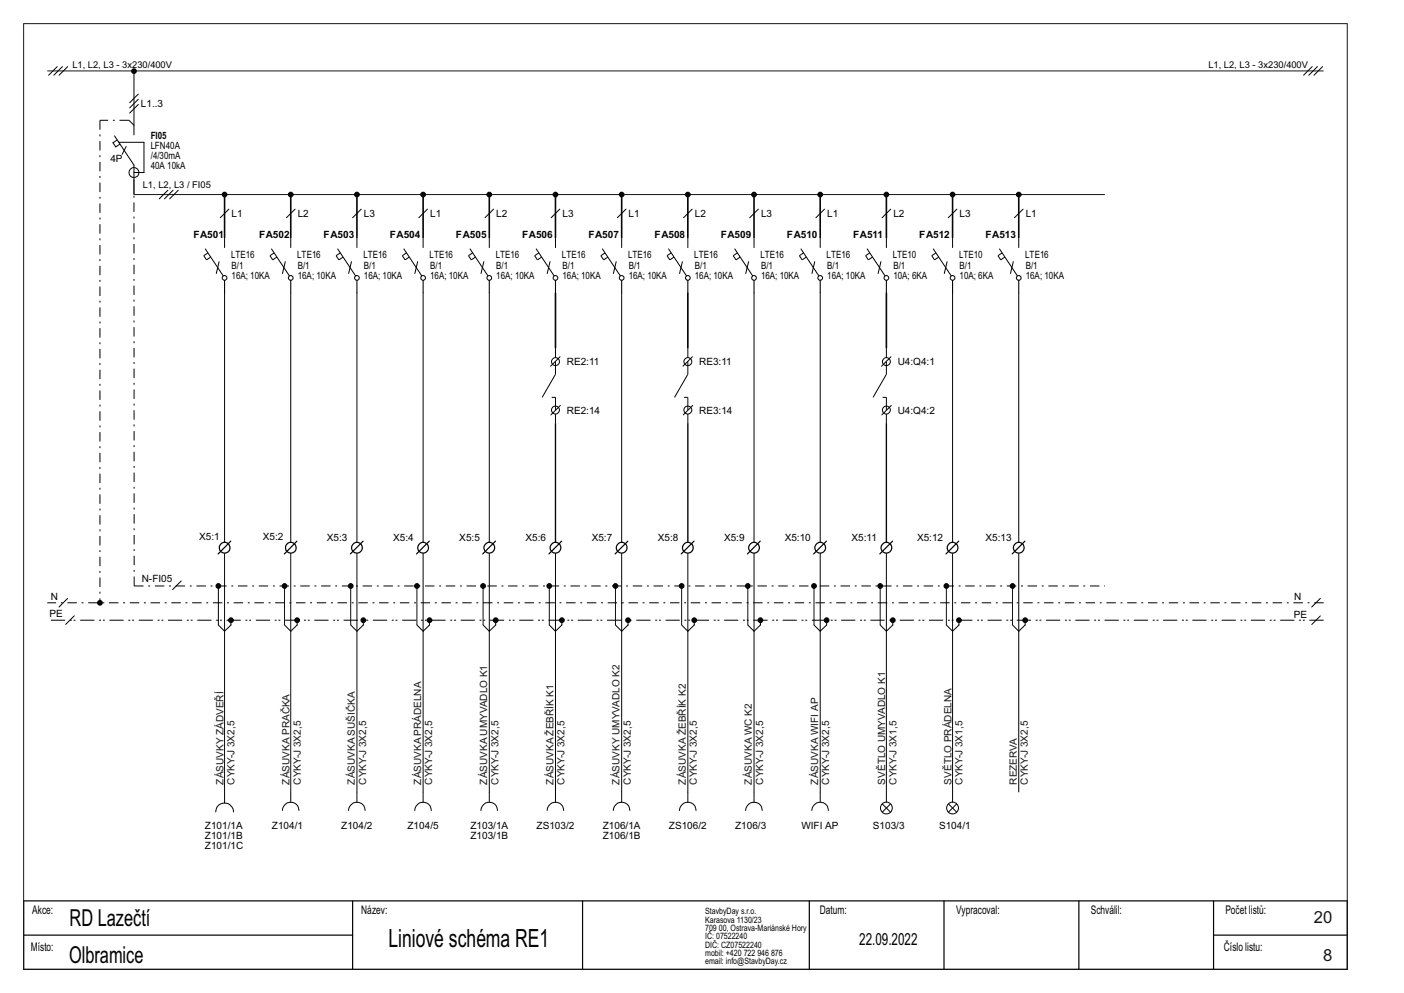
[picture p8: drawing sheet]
<svg xmlns="http://www.w3.org/2000/svg" width="297mm" height="210mm" viewBox="0 0 297 210" stroke-linecap="round" stroke-linejoin="round" font-family="sans-serif">
<defs><g id="words">
<text font-size="5.3" x="82.2" y="200.2">Liniové schéma RE1</text>
<g font-size="4.9">
<text x="14.7" y="195.9">RD Lazečtí</text>
<text x="14.6" y="203.6">Olbramice</text>
</g>
<g font-size="3.5" fill="#151616">
<text x="277.9" y="195.3">20</text>
<text x="279.9" y="203.3">8</text>
</g>
<text font-size="3.5" x="181.8" y="199.8">22.09.2022</text>
<g font-size="2.5">
<text x="6.8" y="193.3">Akce:</text>
<text x="76.4" y="193.3">Název:</text>
<text x="173.4" y="193.3">Datum:</text>
<text x="202.2" y="193.3">Vypracoval:</text>
<text x="230.7" y="193.3">Schválil:</text>
<text x="259.2" y="193.3">Počet listů:</text>
<text x="6.5" y="201.1">Místo:</text>
<text x="258.9" y="201.1">Číslo listu:</text>
</g>
<g font-size="2.1">
<text x="29.8" y="22.6">L1..3</text>
<text x="31.9" y="29.3">FI05</text>
<text x="23.3" y="34.3">4P</text>
<text x="31.9" y="33.6">/4/30mA</text>
<text x="31.9" y="31.5">LFN40A</text>
<text x="31.9" y="35.7">40A 10kA</text>
<text x="49" y="45.8">L1</text>
<text x="63" y="45.8">L2</text>
<text x="77" y="45.8">L3</text>
<text x="91" y="45.8">L1</text>
<text x="105" y="45.8">L2</text>
<text x="119" y="45.8">L3</text>
<text x="133" y="45.8">L1</text>
<text x="147" y="45.8">L2</text>
<text x="161" y="45.8">L3</text>
<text x="175" y="45.8">L1</text>
<text x="189" y="45.8">L2</text>
<text x="203" y="45.8">L3</text>
<text x="217" y="45.8">L1</text>
<text x="40.9" y="50.3">FA501</text>
<text x="54.8" y="50.3">FA502</text>
<text x="68.5" y="50.3">FA503</text>
<text x="82.5" y="50.3">FA504</text>
<text x="96.5" y="50.3">FA505</text>
<text x="110.5" y="50.3">FA506</text>
<text x="124.5" y="50.3">FA507</text>
<text x="138.5" y="50.3">FA508</text>
<text x="152.5" y="50.3">FA509</text>
<text x="166.5" y="50.3">FA510</text>
<text x="180.5" y="50.3">FA511</text>
<text x="194.5" y="50.3">FA512</text>
<text x="208.5" y="50.3">FA513</text>
<text x="48.9" y="54.7">LTE16</text>
<text x="49" y="56.8">B/1</text>
<text x="49" y="58.9">16A; 10KA</text>
<text x="62.9" y="54.7">LTE16</text>
<text x="63" y="56.8">B/1</text>
<text x="63" y="58.9">16A; 10KA</text>
<text x="76.9" y="54.7">LTE16</text>
<text x="77" y="56.8">B/1</text>
<text x="77" y="58.9">16A; 10KA</text>
<text x="90.9" y="54.7">LTE16</text>
<text x="91" y="56.8">B/1</text>
<text x="91" y="58.9">16A; 10KA</text>
<text x="104.9" y="54.7">LTE16</text>
<text x="105" y="56.8">B/1</text>
<text x="105" y="58.9">16A; 10KA</text>
<text x="118.9" y="54.7">LTE16</text>
<text x="119" y="56.8">B/1</text>
<text x="119" y="58.9">16A; 10KA</text>
<text x="132.9" y="54.7">LTE16</text>
<text x="133" y="56.8">B/1</text>
<text x="133" y="58.9">16A; 10KA</text>
<text x="146.9" y="54.7">LTE16</text>
<text x="147" y="56.8">B/1</text>
<text x="147" y="58.9">16A; 10KA</text>
<text x="160.9" y="54.7">LTE16</text>
<text x="161" y="56.8">B/1</text>
<text x="161" y="58.9">16A; 10KA</text>
<text x="174.9" y="54.7">LTE16</text>
<text x="175" y="56.8">B/1</text>
<text x="175" y="58.9">16A; 10KA</text>
<text x="188.9" y="54.7">LTE10</text>
<text x="189" y="56.8">B/1</text>
<text x="189" y="58.9">10A; 6KA</text>
<text x="202.9" y="54.7">LTE10</text>
<text x="203" y="56.8">B/1</text>
<text x="203" y="58.9">10A; 6KA</text>
<text x="216.9" y="54.7">LTE16</text>
<text x="217" y="56.8">B/1</text>
<text x="217" y="58.9">16A; 10KA</text>
<text x="119.9" y="77.2">RE2:11</text>
<text x="147.9" y="77.2">RE3:11</text>
<text x="189.9" y="77.2">U4:Q4:1</text>
<text x="119.9" y="87.6">RE2:14</text>
<text x="147.9" y="87.6">RE3:14</text>
<text x="189.9" y="87.6">U4:Q4:2</text>
<text x="42.1" y="114.2">X5:1</text>
<text x="55.6" y="114.2">X5:2</text>
<text x="69.2" y="114.3">X5:3</text>
<text x="83.2" y="114.3">X5:4</text>
<text x="97.2" y="114.3">X5:5</text>
<text x="111.2" y="114.3">X5:6</text>
<text x="125.2" y="114.3">X5:7</text>
<text x="139.2" y="114.3">X5:8</text>
<text x="153.2" y="114.3">X5:9</text>
<text x="166" y="114.3">X5:10</text>
<text x="180.1" y="114.3">X5:11</text>
<text x="194" y="114.3">X5:12</text>
<text x="208.5" y="114.3">X5:13</text>
<text x="30" y="123">N-FI05</text>
<text x="10.5" y="130.5">PE</text>
<text x="10.7" y="126.9">N</text>
<text x="273.7" y="130.7">PE</text>
<text x="273.8" y="126.9">N</text>
<text x="43.4" y="175.4">Z101/1A</text>
<text x="43.4" y="177.5">Z101/1B</text>
<text x="43.4" y="179.6">Z101/1C</text>
<text x="57.5" y="175.4">Z104/1</text>
<text x="72.2" y="175.4">Z104/2</text>
<text x="86.2" y="175.4">Z104/5</text>
<text x="99.5" y="175.4">Z103/1A</text>
<text x="99.5" y="177.5">Z103/1B</text>
<text x="113.5" y="175.4">ZS103/2</text>
<text x="127.5" y="175.4">Z106/1A</text>
<text x="127.5" y="177.5">Z106/1B</text>
<text x="141.5" y="175.4">ZS106/2</text>
<text x="155.5" y="175.4">Z106/3</text>
<text x="169.5" y="175.4">WIFI AP</text>
<text x="184.7" y="175.4">S103/3</text>
<text x="198.7" y="175.4">S104/1</text>
</g>
<g font-size="2.1" fill="#151616">
<text x="47.3" y="165.9" transform="rotate(-90 47.3 165.9)">ZÁSUVKY ZÁDVEŘÍ</text>
<text x="49.6" y="165.9" transform="rotate(-90 49.6 165.9)">CYKY-J 3X2,5</text>
<text x="61.3" y="165.9" transform="rotate(-90 61.3 165.9)">ZÁSUVKA PRAČKA</text>
<text x="63.6" y="165.9" transform="rotate(-90 63.6 165.9)">CYKY-J 3X2,5</text>
<text x="75.1" y="165.9" transform="rotate(-90 75.1 165.9)">ZÁSUVKA SUŠIČKA</text>
<text x="77.4" y="165.9" transform="rotate(-90 77.4 165.9)">CYKY-J 3X2,5</text>
<text x="89.1" y="165.9" transform="rotate(-90 89.1 165.9)">ZÁSUVKA PRÁDELNA</text>
<text x="91.4" y="165.9" transform="rotate(-90 91.4 165.9)">CYKY-J 3X2,5</text>
<text x="103.1" y="165.9" transform="rotate(-90 103.1 165.9)">ZÁSUVKA UMYVADLO K1</text>
<text x="105.4" y="165.9" transform="rotate(-90 105.4 165.9)">CYKY-J 3X2,5</text>
<text x="117.1" y="165.9" transform="rotate(-90 117.1 165.9)">ZÁSUVKA ŽEBŘÍK K1</text>
<text x="119.4" y="165.9" transform="rotate(-90 119.4 165.9)">CYKY-J 3X2,5</text>
<text x="131.1" y="165.9" transform="rotate(-90 131.1 165.9)">ZÁSUVKY UMYVADLO K2</text>
<text x="133.4" y="165.9" transform="rotate(-90 133.4 165.9)">CYKY-J 3X2,5</text>
<text x="145.1" y="165.9" transform="rotate(-90 145.1 165.9)">ZÁSUVKA ŽEBŘÍK K2</text>
<text x="147.4" y="165.9" transform="rotate(-90 147.4 165.9)">CYKY-J 3X2,5</text>
<text x="159.1" y="165.9" transform="rotate(-90 159.1 165.9)">ZÁSUVKA WC K2</text>
<text x="161.4" y="165.9" transform="rotate(-90 161.4 165.9)">CYKY-J 3X2,5</text>
<text x="173.1" y="165.9" transform="rotate(-90 173.1 165.9)">ZÁSUVKA WIFI AP</text>
<text x="175.4" y="165.9" transform="rotate(-90 175.4 165.9)">CYKY-J 3X2,5</text>
<text x="187.3" y="165.9" transform="rotate(-90 187.3 165.9)">SVĚTLO UMYVADLO K1</text>
<text x="189.6" y="165.9" transform="rotate(-90 189.6 165.9)">CYKY-J 3X1,5</text>
<text x="201.3" y="165.9" transform="rotate(-90 201.3 165.9)">SVĚTLO PRÁDELNA</text>
<text x="203.6" y="165.9" transform="rotate(-90 203.6 165.9)">CYKY-J 3X1,5</text>
<text x="215.1" y="165.9" transform="rotate(-90 215.1 165.9)">REZERVA</text>
<text x="217.4" y="165.9" transform="rotate(-90 217.4 165.9)">CYKY-J 3X2,5</text>
</g>
<g font-size="2">
<text x="15.3" y="14.4">L1, L2, L3 - 3x230/400V</text>
<text x="255.6" y="14.4">L1, L2, L3 - 3x230/400V</text>
<text x="30.2" y="39.7">L1, L2, L3 / FI05</text>
</g>
<g font-size="1.9">
<text x="149.2" y="195.1">Karasova 1130/23</text>
<text x="149.2" y="196.9">709 00, Ostrava-Mariánské Hory</text>
<text x="149.2" y="193.3">StavbyDay s.r.o.</text>
<text x="149.2" y="198.6">IČ: 07522240</text>
<text x="149.2" y="200.4">DIČ: CZ07522240</text>
<text x="149.2" y="202.2">mobil: +420 722 946 876</text>
<text x="149.2" y="203.9">email: info@StavbyDay.cz</text>
</g>
</g></defs>
<path d="M5 190.5h280v14.5h-280zM5 197.8h69.6M74.6 190.5v14.5M123.2 190.5v14.5M171.2 190.5v14.5M199.7 190.5v14.5M228.2 190.5v14.5M256.7 190.5v14.5" fill="none" stroke="#000" stroke-width=".25"/>
<path d="M256.7 197.8h28.3" fill="none" stroke="#000" stroke-width=".22"/>
<path d="M129.2 192h11.5v11.5h-11.5z" fill="#fff"/>
<path d="M5 5h280v200h-280zM10 15h270M28.3 41.1h205.4" fill="none" stroke="#151616" stroke-width=".21"/>
<g fill="none" stroke="#000" stroke-width=".21">
<path d="M12.1 14.1l-1.8 1.8M13.2 14.1l-1.8 1.8M14.3 14.1l-1.8 1.8M28.3 15v13.5M29.2 19.9l-1.8 1.8M277.6 14.1l-1.8 1.8M278.7 14.1l-1.8 1.8M279.8 14.1l-1.8 1.8M24.2 28.7l4.1 6.2v6.2M24.8 29.6l-.9 .6 .6 .9 .9-.6M25.1 30.1h5.4v6.4h-2.2M26.7 31l-.9 1.6"/>
<path d="M29.2 21l-1.8 1.8M29.2 22.1l-1.8 1.8M35.5 40.2l-1.8 1.9M36.6 40.2l-1.8 1.9M37.7 40.2l-1.8 1.9M43.4 52.6l3.8 5.8M44 53.5l-.9 .6 .6 .9 .9-.6M46.3 55.3l-.5 2.5M47.5 41.1v11.3M47.5 59.3v55.4M48.4 44.2l-1.8 1.8M57.4 52.6l3.8 5.8"/>
<path d="M58 53.5l-.9 .6 .6 .9 .9-.6M60.4 55.3l-.6 2.5M61.5 41.1v11.3M61.5 59.3v55.4M62.4 44.2l-1.8 1.8M71.4 52.6l3.8 5.8M72 53.5l-.9 .6 .6 .9 .9-.6M74.4 55.3l-.6 2.5M75.5 41.1v11.3M75.5 59.3v55.4M76.4 44.2l-1.8 1.8M85.4 52.6l3.8 5.8"/>
<path d="M86 53.5l-.9 .6 .6 .9 .9-.6M88.4 55.3l-.6 2.5M89.5 41.1v11.3M89.5 59.3v55.4M90.4 44.2l-1.8 1.8M99.4 52.6l3.8 5.8M100 53.5l-.9 .6 .6 .9 .9-.6M102.4 55.3l-.6 2.5M103.5 41.1v11.3M103.5 59.3v55.4M104.4 44.2l-1.8 1.8M113.4 52.6l3.8 5.8"/>
<path d="M114 53.5l-.9 .6 .6 .9 .9-.6M116.4 55.3l-.6 2.5M117.5 41.1v11.3M117.5 59.3v16.3M118.4 44.2l-1.8 1.8M127.4 52.6l3.8 5.8M128 53.5l-.9 .6 .6 .9 .9-.6M130.4 55.3l-.6 2.5M131.5 41.1v11.3M131.5 59.3v55.4M132.4 44.2l-1.8 1.8M141.4 52.6l3.8 5.8"/>
<path d="M142 53.5l-.9 .6 .6 .9 .9-.6M144.4 55.3l-.6 2.5M145.5 41.1v11.3M145.5 59.3v16.3M146.4 44.2l-1.8 1.8M155.4 52.6l3.8 5.8M156 53.5l-.9 .6 .6 .9 .9-.6M158.4 55.3l-.6 2.5M159.5 41.1v11.3M159.5 59.3v55.4M160.4 44.2l-1.8 1.8M169.4 52.6l3.8 5.8"/>
<path d="M170 53.5l-.9 .6 .6 .9 .9-.6M172.4 55.3l-.6 2.5M173.5 41.1v11.3M173.5 59.3v55.4M174.4 44.2l-1.8 1.8M183.4 52.6l3.8 5.8M184 53.5l-.9 .6 .6 .9M184.6 54.4l-.9 .6M186.4 55.3l-.6 2.5M187.5 41.1v11.3M187.5 59.3v16.3M188.4 44.2l-1.8 1.8"/>
<path d="M197.4 52.6l3.8 5.8M198 53.5l-.9 .6 .6 .9 .9-.6M200.4 55.3l-.6 2.5M201.5 41.1v11.3M201.5 59.3v55.4M202.4 44.2l-1.8 1.8M211.4 52.6l3.8 5.8M212 53.5l-.9 .6 .6 .9 .9-.6M214.4 55.3l-.6 2.5M215.5 41.1v11.3M215.5 59.3v55.4M216.4 44.2l-1.8 1.8"/>
<path d="M117.5 76.5v2.7l-2.8 4.8M118.5 75.4l-2 2M145.5 76.5v2.7l-2.8 4.8M146.5 75.4l-2 2M187.5 76.5v2.7l-2.8 4.8M188.5 75.4l-2 2M116.7 84h.8v2.7M117.5 87.6v27.1M118.5 85.7l-2 2M144.7 84h.8v2.7M145.5 87.6v27.1M146.5 85.7l-2 2"/>
<path d="M186.7 84h.8v2.7M187.5 87.6v27.1M188.5 85.7l-2 2M75.5 117v52.6M89.5 117v52.6M103.5 117v52.6M117.5 117v52.6M131.5 117v52.6M145.5 117v52.6M159.5 117v52.6M173.5 117v52.6M187.5 117v52.6"/>
<path d="M201.5 117v52.6M215.5 117v50.6M14.3 126.5l-1.8 1.9M15.7 130.2l-1.8 1.9M38.3 122.9l-1.8 1.8M46.2 123.9v8.3l1.3 1.3 1.4-1.3v-1M62.9 131.2v1l-1.4 1.3-1.3-1.3M76.9 131.2v1l-1.4 1.3-1.3-1.3M90.9 131.2v1l-1.4 1.3-1.3-1.3M104.9 131.2v1l-1.4 1.3-1.3-1.3M118.9 131.2v1l-1.4 1.3-1.3-1.3M132.9 131.2v1l-1.4 1.3-1.3-1.3"/>
<path d="M146.9 131.2v1l-1.4 1.3-1.3-1.3M160.9 131.2v1l-1.4 1.3-1.3-1.3M174.9 131.2v1l-1.4 1.3-1.3-1.3M188.9 131.2v1l-1.4 1.3-1.3-1.3M202.9 131.2v1l-1.4 1.3-1.3-1.3M216.9 131.2v1l-1.4 1.3-1.3-1.3M279.3 126.5l-1.8 1.9M279.3 130.3l-1.8 1.8M45.6 171.7a1.9 1.9 0 0 1 1.9-1.9 1.9 1.9 0 0 1 1.9 1.9M47.5 167.6v2.2M59.7 171.4a1.76 1.76 0 0 1 1.8-1.7 1.76 1.76 0 0 1 1.7 1.7M61.5 167.6v2"/>
<path d="M73.7 171.4a1.76 1.76 0 0 1 1.8-1.7 1.76 1.76 0 0 1 1.7 1.7M87.7 171.4a1.76 1.76 0 0 1 1.8-1.7 1.76 1.76 0 0 1 1.7 1.7M101.7 171.4a1.76 1.76 0 0 1 1.8-1.7 1.76 1.76 0 0 1 1.7 1.7M115.7 171.4a1.76 1.76 0 0 1 1.8-1.7 1.76 1.76 0 0 1 1.7 1.7M129.7 171.4a1.76 1.76 0 0 1 1.8-1.7 1.76 1.76 0 0 1 1.7 1.7M143.7 171.4a1.76 1.76 0 0 1 1.8-1.7 1.76 1.76 0 0 1 1.7 1.7M157.7 171.4a1.76 1.76 0 0 1 1.8-1.7 1.76 1.76 0 0 1 1.7 1.7M171.7 171.4a1.76 1.76 0 0 1 1.8-1.7 1.76 1.76 0 0 1 1.7 1.7M186.6 170l1.8 1.8M188.4 170l-1.8 1.8M200.6 170l1.8 1.8M202.4 170l-1.8 1.8"/>
<circle cx="28.3" cy="36.5" r="1.05"/>
<circle cx="47.5" cy="58.8" r=".5"/>
<circle cx="61.5" cy="58.8" r=".5"/>
<circle cx="75.5" cy="58.8" r=".5"/>
<circle cx="89.5" cy="58.8" r=".5"/>
<circle cx="103.5" cy="58.8" r=".5"/>
<circle cx="117.5" cy="58.8" r=".5"/>
<circle cx="131.5" cy="58.8" r=".5"/>
<circle cx="145.5" cy="58.8" r=".5"/>
<circle cx="159.5" cy="58.8" r=".5"/>
<circle cx="173.5" cy="58.8" r=".5"/>
<circle cx="187.5" cy="58.8" r=".5"/>
<circle cx="201.5" cy="58.8" r=".5"/>
<circle cx="215.5" cy="58.8" r=".5"/>
<circle cx="117.5" cy="76.5" r=".84"/>
<circle cx="145.5" cy="76.5" r=".84"/>
<circle cx="187.5" cy="76.5" r=".84"/>
<circle cx="117.5" cy="86.7" r=".84"/>
<circle cx="145.5" cy="86.7" r=".84"/>
<circle cx="187.5" cy="86.7" r=".84"/>
<circle cx="187.5" cy="170.9" r="1.25"/>
<circle cx="201.5" cy="170.9" r="1.25"/>
</g>
<path d="M280 131.2h-270" fill="none" stroke="#000" stroke-width=".21" stroke-dasharray="3 1 .4 .4 .4 1" stroke-linecap="butt"/>
<path d="M21.1 25.4v102.1M27.3 25.4h-6.2M28.3 26.5l-1-1.1M28.4 123.9h205.3M28.4 123.9l-.1-82.8M280 127.5h-270" fill="none" stroke="#000" stroke-width=".21" stroke-dasharray="2 1 .4 1" stroke-linecap="butt"/>
<g fill="#000" stroke="#000" stroke-width=".21">
<circle cx="28.3" cy="15" r=".5"/>
<circle cx="47.5" cy="41.1" r=".5"/>
<circle cx="61.5" cy="41.1" r=".5"/>
<circle cx="75.5" cy="41.1" r=".5"/>
<circle cx="89.5" cy="41.1" r=".5"/>
<circle cx="103.5" cy="41.1" r=".5"/>
<circle cx="117.5" cy="41.1" r=".5"/>
<circle cx="131.5" cy="41.1" r=".5"/>
<circle cx="145.5" cy="41.1" r=".5"/>
<circle cx="159.5" cy="41.1" r=".5"/>
<circle cx="173.5" cy="41.1" r=".5"/>
<circle cx="187.5" cy="41.1" r=".5"/>
<circle cx="201.5" cy="41.1" r=".5"/>
<circle cx="215.5" cy="41.1" r=".5"/>
<circle cx="21.1" cy="127.5" r=".5"/>
<circle cx="46.2" cy="123.9" r=".5"/>
<circle cx="48.9" cy="131.2" r=".5"/>
<circle cx="60.2" cy="123.9" r=".5"/>
<circle cx="62.9" cy="131.2" r=".5"/>
<circle cx="74.2" cy="123.9" r=".5"/>
<circle cx="76.9" cy="131.2" r=".5"/>
<circle cx="88.2" cy="123.9" r=".5"/>
<circle cx="90.9" cy="131.2" r=".5"/>
<circle cx="102.2" cy="123.9" r=".5"/>
<circle cx="104.9" cy="131.2" r=".5"/>
<circle cx="116.2" cy="123.9" r=".5"/>
<circle cx="118.9" cy="131.2" r=".5"/>
<circle cx="130.2" cy="123.9" r=".5"/>
<circle cx="132.9" cy="131.2" r=".5"/>
<circle cx="144.2" cy="123.9" r=".5"/>
<circle cx="146.9" cy="131.2" r=".5"/>
<circle cx="158.2" cy="123.9" r=".5"/>
<circle cx="160.9" cy="131.2" r=".5"/>
<circle cx="172.2" cy="123.9" r=".5"/>
<circle cx="174.9" cy="131.2" r=".5"/>
<circle cx="186.2" cy="123.9" r=".5"/>
<circle cx="188.9" cy="131.2" r=".5"/>
<circle cx="200.2" cy="123.9" r=".5"/>
<circle cx="202.9" cy="131.2" r=".5"/>
<circle cx="214.2" cy="123.9" r=".5"/>
<circle cx="216.9" cy="131.2" r=".5"/>
</g>
<g fill="none" stroke="#000" stroke-width=".25">
<path d="M48.8 114.4l-2.6 2.8M62.8 114.4l-2.6 2.8M76.8 114.4l-2.7 2.8M90.8 114.4l-2.7 2.8M104.8 114.4l-2.7 2.8M118.8 114.4l-2.7 2.8M132.8 114.4l-2.7 2.8M146.8 114.4l-2.7 2.8M160.8 114.4l-2.7 2.8M174.8 114.4l-2.7 2.8M188.8 114.4l-2.7 2.8M202.8 114.4l-2.7 2.8"/>
<path d="M216.8 114.4l-2.7 2.8"/>
<circle cx="47.5" cy="115.8" r="1.13"/>
<circle cx="61.5" cy="115.8" r="1.13"/>
<circle cx="75.5" cy="115.8" r="1.13"/>
<circle cx="89.5" cy="115.8" r="1.13"/>
<circle cx="103.5" cy="115.8" r="1.13"/>
<circle cx="117.5" cy="115.8" r="1.13"/>
<circle cx="131.5" cy="115.8" r="1.13"/>
<circle cx="145.5" cy="115.8" r="1.13"/>
<circle cx="159.5" cy="115.8" r="1.13"/>
<circle cx="173.5" cy="115.8" r="1.13"/>
<circle cx="187.5" cy="115.8" r="1.13"/>
<circle cx="201.5" cy="115.8" r="1.13"/>
<circle cx="215.5" cy="115.8" r="1.13"/>
</g>
<path d="M60.2 123.9v8.3M74.2 123.9v8.3M88.2 123.9v8.3M102.2 123.9v8.3M116.2 123.9v8.3M130.2 123.9v8.3M144.2 123.9v8.3M158.2 123.9v8.3M172.2 123.9v8.3M186.2 123.9v8.3M200.2 123.9v8.3M214.2 123.9v8.3" fill="none" stroke="#000" stroke-width=".26"/>
<path d="M47.5 117v50.6M61.5 117v50.6" fill="none" stroke="#000" stroke-width=".35"/>
<use href="#words"/>
</svg>
